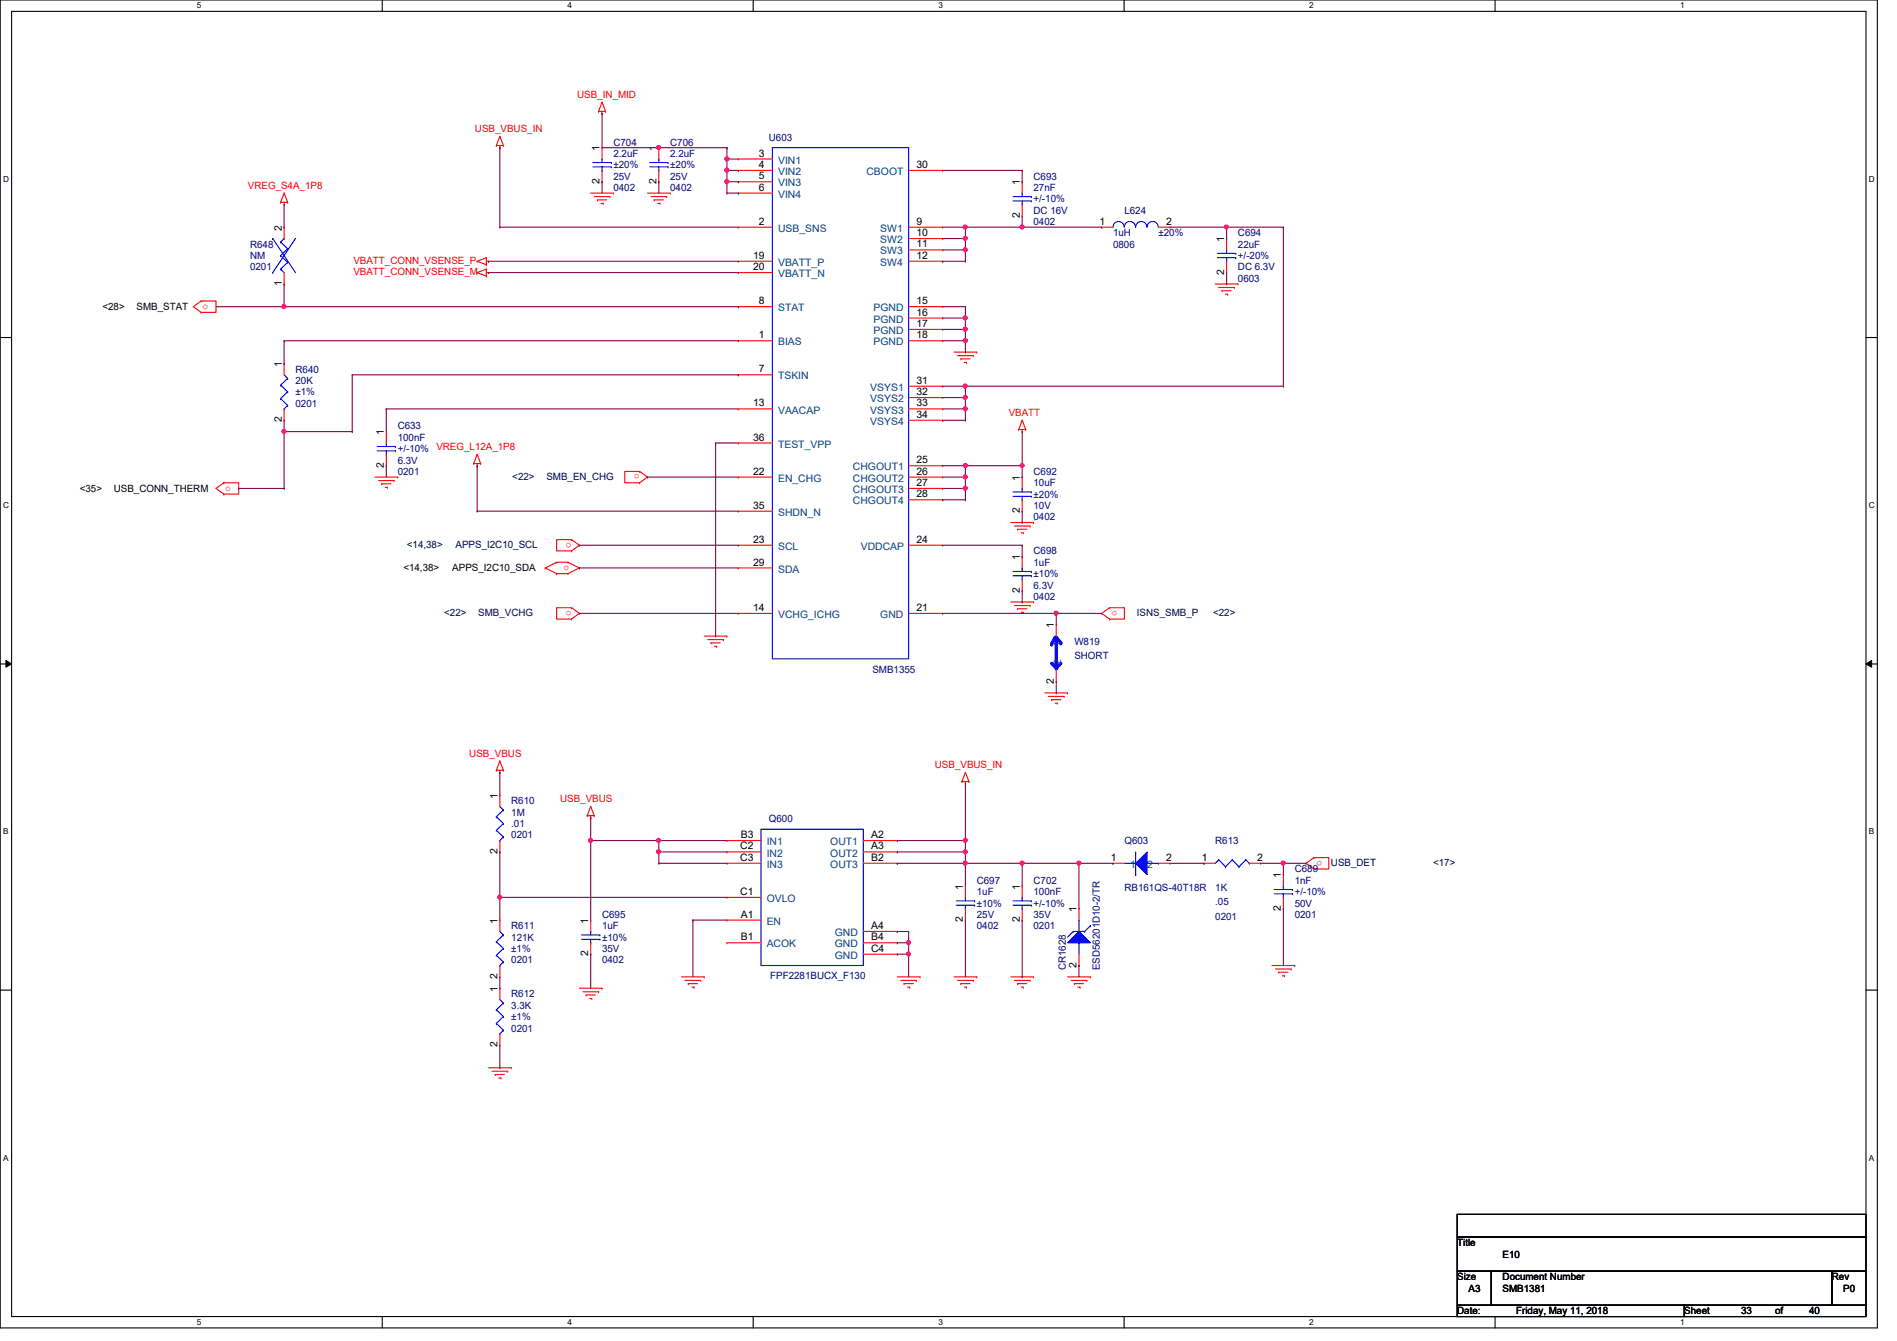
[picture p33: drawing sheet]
<svg xmlns="http://www.w3.org/2000/svg" width="297mm" height="210mm" viewBox="0 0 297 210" stroke-linecap="round" stroke-linejoin="round" font-family="sans-serif">
<defs><g id="words">
<g font-size="1.6" fill="#f00">
<text x="90.4" y="15.3">USB_IN_MID</text>
<text x="74.4" y="20.7">USB_VBUS_IN</text>
<text x="38.8" y="29.5">VREG_S4A_1P8</text>
<text x="55.3" y="41.3">VBATT_CONN_VSENSE_P</text>
<text x="55.3" y="43.1">VBATT_CONN_VSENSE_M</text>
<text x="31.7" y="48.3">o</text>
<text x="157.9" y="65.1">VBATT</text>
<text x="68.3" y="70.4">VREG_L12A_1P8</text>
<text x="35.3" y="76.8">o</text>
<text x="100.2" y="74.3" transform="rotate(180 100.2 74.3)">o</text>
<text x="88.2" y="89.2">o</text>
<text x="89.5" y="84.9" transform="rotate(180 89.5 84.9)">o</text>
<text x="89.5" y="95.6" transform="rotate(180 89.5 95.6)">o</text>
<text x="175" y="95.6" transform="rotate(180 175 95.6)">o</text>
<text x="73.5" y="118.4">USB_VBUS</text>
<text x="87.7" y="125.6">USB_VBUS</text>
<text x="146.4" y="120.2">USB_VBUS_IN</text>
<text x="207" y="134.7" transform="rotate(180 207 134.7)">o</text>
</g>
<g font-size="1.6">
<text x="93.9" y="23.7" transform="rotate(-90 93.9 23.7)">1</text>
<text x="102.8" y="23.7" transform="rotate(-90 102.8 23.7)">1</text>
<text x="93.9" y="28.8" transform="rotate(-90 93.9 28.8)">2</text>
<text x="102.8" y="28.8" transform="rotate(-90 102.8 28.8)">2</text>
<text x="118.8" y="24.5">3</text>
<text x="118.8" y="26.3">4</text>
<text x="118.8" y="28.1">5</text>
<text x="118.8" y="29.8">6</text>
<text x="143.5" y="26.3">30</text>
<text x="159.7" y="29" transform="rotate(-90 159.7 29)">1</text>
<text x="118.8" y="35.2">2</text>
<text x="143.5" y="35.2">9</text>
<text x="159.7" y="34.1" transform="rotate(-90 159.7 34.1)">2</text>
<text x="172.2" y="35.2">1</text>
<text x="182.6" y="35.2">2</text>
<text x="44.1" y="36.1" transform="rotate(-90 44.1 36.1)">2</text>
<text x="117.9" y="40.5">19</text>
<text x="143.5" y="37">10</text>
<text x="143.5" y="38.7">11</text>
<text x="143.5" y="40.5">12</text>
<text x="191.7" y="37.9" transform="rotate(-90 191.7 37.9)">1</text>
<text x="44.1" y="44.8" transform="rotate(-90 44.1 44.8)">1</text>
<text x="117.9" y="42.3">20</text>
<text x="118.8" y="47.6">8</text>
<text x="143.5" y="47.6">15</text>
<text x="191.7" y="43" transform="rotate(-90 191.7 43)">2</text>
<text x="16" y="48.6">&lt;28&gt;</text>
<text x="21.4" y="48.6">SMB_STAT</text>
<text x="118.8" y="53">1</text>
<text x="143.5" y="49.4">16</text>
<text x="143.5" y="51.2">17</text>
<text x="143.5" y="53">18</text>
<text x="44.1" y="57.4" transform="rotate(-90 44.1 57.4)">1</text>
<text x="118.8" y="58.3">7</text>
<text x="117.9" y="63.6">13</text>
<text x="143.5" y="60.1">31</text>
<text x="143.5" y="61.8">32</text>
<text x="143.5" y="63.6">33</text>
<text x="143.5" y="65.4">34</text>
<text x="44.1" y="66.1" transform="rotate(-90 44.1 66.1)">2</text>
<text x="60.1" y="68.1" transform="rotate(-90 60.1 68.1)">1</text>
<text x="117.9" y="69">36</text>
<text x="12.5" y="77">&lt;35&gt;</text>
<text x="17.8" y="77">USB_CONN_THERM</text>
<text x="60.1" y="73.2" transform="rotate(-90 60.1 73.2)">2</text>
<text x="117.9" y="74.3">22</text>
<text x="143.5" y="72.5">25</text>
<text x="143.5" y="74.3">26</text>
<text x="143.5" y="76.1">27</text>
<text x="143.5" y="77.9">28</text>
<text x="159.7" y="75.2" transform="rotate(-90 159.7 75.2)">1</text>
<text x="117.9" y="79.6">35</text>
<text x="159.7" y="80.3" transform="rotate(-90 159.7 80.3)">2</text>
<text x="63.2" y="89.5">&lt;14,38&gt;</text>
<text x="70.8" y="89.5">APPS_I2C10_SDA</text>
<text x="117.9" y="85">23</text>
<text x="117.9" y="88.5">29</text>
<text x="143.5" y="85">24</text>
<text x="159.7" y="87.7" transform="rotate(-90 159.7 87.7)">1</text>
<text x="117.9" y="95.6">14</text>
<text x="143.5" y="95.6">21</text>
<text x="159.7" y="92.8" transform="rotate(-90 159.7 92.8)">2</text>
<text x="165" y="98.3" transform="rotate(-90 165 98.3)">1</text>
<text x="165" y="107" transform="rotate(-90 165 107)">2</text>
<text x="77.9" y="125" transform="rotate(-90 77.9 125)">1</text>
<text x="116" y="131.2">B3</text>
<text x="136.4" y="131.2">A2</text>
<text x="77.9" y="133.7" transform="rotate(-90 77.9 133.7)">2</text>
<text x="115.9" y="133">C2</text>
<text x="115.9" y="134.7">C3</text>
<text x="136.4" y="133">A3</text>
<text x="136.4" y="134.7">B2</text>
<text x="173.9" y="134.7">1</text>
<text x="182.6" y="134.7">2</text>
<text x="188.2" y="134.7">1</text>
<text x="196.8" y="134.7">2</text>
<text x="200.6" y="137.5" transform="rotate(-90 200.6 137.5)">1</text>
<text x="115.9" y="140.1">C1</text>
<text x="116" y="143.6">A1</text>
<text x="150.8" y="139.2" transform="rotate(-90 150.8 139.2)">1</text>
<text x="159.7" y="139.2" transform="rotate(-90 159.7 139.2)">1</text>
<text x="168.6" y="142.8" transform="rotate(-90 168.6 142.8)">1</text>
<text x="200.6" y="142.6" transform="rotate(-90 200.6 142.6)">2</text>
<text x="77.9" y="144.6" transform="rotate(-90 77.9 144.6)">1</text>
<text x="92.1" y="149.7" transform="rotate(-90 92.1 149.7)">2</text>
<text x="92.1" y="144.6" transform="rotate(-90 92.1 144.6)">1</text>
<text x="116" y="147.2">B1</text>
<text x="136.4" y="145.4">A4</text>
<text x="136.4" y="147.2">B4</text>
<text x="136.4" y="149">C4</text>
<text x="150.8" y="144.4" transform="rotate(-90 150.8 144.4)">2</text>
<text x="159.7" y="144.4" transform="rotate(-90 159.7 144.4)">2</text>
<text x="77.9" y="155.2" transform="rotate(-90 77.9 155.2)">1</text>
<text x="77.9" y="153.2" transform="rotate(-90 77.9 153.2)">2</text>
<text x="168.6" y="151.5" transform="rotate(-90 168.6 151.5)">2</text>
<text x="77.9" y="163.9" transform="rotate(-90 77.9 163.9)">2</text>
<text x="228.2" y="195.1">Title</text>
<text x="235.3" y="196.8">E10</text>
<text x="228.2" y="200.4">Size</text>
<text x="230" y="202.2">A3</text>
<text x="235.3" y="200.4">Document Number</text>
<text x="235.3" y="202.2">SMB1381</text>
<text x="286.8" y="200.4">Rev</text>
<text x="288.6" y="202.2">P0</text>
<text x="228.2" y="205.7">Date:</text>
<text x="237.4" y="205.7">Friday, May 11, 2018</text>
<text x="263.7" y="205.7">Sheet</text>
<text x="272.6" y="205.7">33</text>
<text x="278" y="205.7">of</text>
<text x="283.3" y="205.7">40</text>
</g>
<g font-size="1.6" fill="#000080">
<text x="96.1" y="22.8">C704</text>
<text x="104.9" y="22.8">C706</text>
<text x="120.4" y="22.1">U603</text>
<text x="96.1" y="24.6">2.2uF</text>
<text x="96.1" y="29.9">0402</text>
<text x="96.1" y="28.1">25V</text>
<text x="96.1" y="26.3">±20%</text>
<text x="104.9" y="24.6">2.2uF</text>
<text x="104.9" y="29.9">0402</text>
<text x="104.9" y="28.1">25V</text>
<text x="104.9" y="26.3">±20%</text>
<text x="161.8" y="28.1">C693</text>
<text x="161.8" y="29.9">27nF</text>
<text x="161.8" y="35.2">0402</text>
<text x="161.8" y="33.4">DC 16V</text>
<text x="161.8" y="31.7">+/-10%</text>
<text x="176.1" y="33.4">L624</text>
<text x="39.2" y="38.8">R648</text>
<text x="39.2" y="40.6">NM</text>
<text x="174.3" y="37">1uH</text>
<text x="174.3" y="38.8">0806</text>
<text x="181.4" y="37">±20%</text>
<text x="193.8" y="37">C694</text>
<text x="193.8" y="38.8">22uF</text>
<text x="193.8" y="40.6">+/-20%</text>
<text x="39.2" y="42.3">0201</text>
<text x="193.8" y="44.1">0603</text>
<text x="193.8" y="42.3">DC 6.3V</text>
<text x="46.3" y="58.3">R640</text>
<text x="46.3" y="60.1">20K</text>
<text x="46.3" y="61.9">±1%</text>
<text x="46.3" y="63.7">0201</text>
<text x="62.3" y="67.2">C633</text>
<text x="62.3" y="69">100nF</text>
<text x="62.3" y="70.8">+/-10%</text>
<text x="62.3" y="74.3">0201</text>
<text x="62.3" y="72.6">6.3V</text>
<text x="161.8" y="74.3">C692</text>
<text x="161.8" y="76.1">10uF</text>
<text x="161.8" y="77.9">±20%</text>
<text x="161.8" y="81.4">0402</text>
<text x="161.8" y="79.7">10V</text>
<text x="161.8" y="86.8">C698</text>
<text x="161.8" y="88.6">1uF</text>
<text x="161.8" y="93.9">0402</text>
<text x="161.8" y="92.1">6.3V</text>
<text x="161.8" y="90.3">±10%</text>
<text x="168.2" y="101">W819</text>
<text x="136.6" y="105.3">SMB1355</text>
<text x="168.2" y="103.1">SHORT</text>
<text x="80" y="125.9">R610</text>
<text x="80" y="127.7">1M</text>
<text x="80" y="129.5">.01</text>
<text x="80" y="131.2">0201</text>
<text x="120.4" y="128.7">Q600</text>
<text x="176.1" y="132.1">Q603</text>
<text x="190.3" y="132.1">R613</text>
<text x="202.7" y="136.6">C689</text>
<text x="94.3" y="143.7">C695</text>
<text x="152.9" y="138.3">C697</text>
<text x="152.9" y="140.1">1uF</text>
<text x="152.9" y="143.7">25V</text>
<text x="152.9" y="141.9">±10%</text>
<text x="161.8" y="138.3">C702</text>
<text x="161.8" y="140.1">100nF</text>
<text x="161.8" y="143.7">35V</text>
<text x="161.8" y="141.9">+/-10%</text>
<text x="176.1" y="139.4">RB161QS-40T18R</text>
<text x="190.3" y="139.4">1K</text>
<text x="190.3" y="141.7">.05</text>
<text x="202.7" y="138.3">1nF</text>
<text x="202.7" y="143.7">0201</text>
<text x="202.7" y="141.9">50V</text>
<text x="202.7" y="140.1">+/-10%</text>
<text x="80" y="145.5">R611</text>
<text x="80" y="147.2">121K</text>
<text x="80" y="149">±1%</text>
<text x="94.3" y="145.5">1uF</text>
<text x="94.3" y="149">35V</text>
<text x="94.3" y="147.2">±10%</text>
<text x="152.9" y="145.5">0402</text>
<text x="161.8" y="145.5">0201</text>
<text x="190.3" y="144">0201</text>
<text x="80" y="150.8">0201</text>
<text x="94.3" y="150.8">0402</text>
<text x="120.6" y="153.3">FPF2281BUCX_F130</text>
<text x="166.9" y="151.8" transform="rotate(-90 166.9 151.8)">CR1628</text>
<text x="172.2" y="151.8" transform="rotate(-90 172.2 151.8)">ESD56201D10-2/TR</text>
<text x="80" y="156.1">R612</text>
<text x="80" y="157.9">3.3K</text>
<text x="80" y="159.7">±1%</text>
<text x="80" y="161.5">0201</text>
</g>
<g font-size="1.6" fill="#004080">
<text x="121.8" y="25.6">VIN1</text>
<text x="121.8" y="27.4">VIN2</text>
<text x="121.8" y="29.2">VIN3</text>
<text x="135.7" y="27.4">CBOOT</text>
<text x="121.8" y="30.9">VIN4</text>
<text x="121.8" y="36.3">USB_SNS</text>
<text x="121.8" y="41.6">VBATT_P</text>
<text x="137.8" y="36.3">SW1</text>
<text x="137.8" y="38.1">SW2</text>
<text x="137.8" y="39.8">SW3</text>
<text x="137.8" y="41.6">SW4</text>
<text x="121.8" y="43.4">VBATT_N</text>
<text x="121.8" y="48.7">STAT</text>
<text x="136.8" y="48.7">PGND</text>
<text x="136.8" y="50.5">PGND</text>
<text x="136.8" y="52.3">PGND</text>
<text x="121.8" y="54.1">BIAS</text>
<text x="121.8" y="59.4">TSKIN</text>
<text x="136.8" y="54.1">PGND</text>
<text x="121.8" y="64.7">VAACAP</text>
<text x="136.3" y="61.2">VSYS1</text>
<text x="136.3" y="62.9">VSYS2</text>
<text x="136.3" y="64.7">VSYS3</text>
<text x="121.8" y="70.1">TEST_VPP</text>
<text x="136.3" y="66.5">VSYS4</text>
<text x="121.8" y="75.4">EN_CHG</text>
<text x="133.6" y="73.6">CHGOUT1</text>
<text x="133.6" y="75.4">CHGOUT2</text>
<text x="133.6" y="77.2">CHGOUT3</text>
<text x="121.8" y="80.7">SHDN_N</text>
<text x="133.6" y="79">CHGOUT4</text>
<text x="121.8" y="86.1">SCL</text>
<text x="121.8" y="89.6">SDA</text>
<text x="134.8" y="86.1">VDDCAP</text>
<text x="121.8" y="96.7">VCHG_ICHG</text>
<text x="137.8" y="96.7">GND</text>
<text x="166.2" y="101.3" transform="rotate(-90 166.2 101.3)">1</text>
<text x="166.2" y="104" transform="rotate(-90 166.2 104)">2</text>
<text x="120.1" y="132.3">IN1</text>
<text x="120.1" y="134.1">IN2</text>
<text x="120.1" y="135.8">IN3</text>
<text x="130" y="132.3">OUT1</text>
<text x="130" y="134.1">OUT2</text>
<text x="130" y="135.8">OUT3</text>
<text x="177" y="135.8">1</text>
<text x="179.6" y="135.8">2</text>
<text x="120.1" y="141.2">OVLO</text>
<text x="120.1" y="144.7">EN</text>
<text x="120.1" y="148.3">ACOK</text>
<text x="130.7" y="146.5">GND</text>
<text x="130.7" y="148.3">GND</text>
<text x="130.7" y="150.1">GND</text>
</g>
<g font-size="1.6" fill="#000040">
<text x="80.2" y="75.1">&lt;22&gt;</text>
<text x="85.6" y="75.1">SMB_EN_CHG</text>
<text x="63.7" y="85.7">&lt;14,38&gt;</text>
<text x="71.3" y="85.7">APPS_I2C10_SCL</text>
<text x="69.6" y="96.4">&lt;22&gt;</text>
<text x="74.9" y="96.4">SMB_VCHG</text>
<text x="178" y="96.4">ISNS_SMB_P</text>
<text x="189.9" y="96.4">&lt;22&gt;</text>
<text x="208.4" y="135.5">USB_DET</text>
<text x="224.4" y="135.5">&lt;17&gt;</text>
</g>
<g font-size="1.3">
<text x="30.8" y="1.3">5</text>
<text x="88.9" y="1.3">4</text>
<text x="146.9" y="1.3">3</text>
<text x="205" y="1.3">2</text>
<text x="263.1" y="1.3">1</text>
<text x=".5" y="28.4">D</text>
<text x="292.6" y="28.4">D</text>
<text x=".5" y="79.5">C</text>
<text x="292.6" y="79.5">C</text>
<text x=".5" y="130.6">B</text>
<text x="292.6" y="130.6">B</text>
<text x=".5" y="181.7">A</text>
<text x="292.6" y="181.7">A</text>
<text x="30.8" y="207.4">5</text>
<text x="88.9" y="207.4">4</text>
<text x="146.9" y="207.4">3</text>
<text x="205" y="207.4">2</text>
<text x="263.1" y="207.4">1</text>
</g>
</g></defs>
<path d="M0 0h294v207.9h-294zM1.8 1.8h290.4v204.3h-290.4z" fill="none" stroke="#000" stroke-width=".17"/>
<g fill="#fff">
<path d="M30.8 .2h.7v1.4h-.7z"/>
<path d="M30.8 206.2h.7v1.4h-.7z"/>
</g>
<path d="M59.9 0v1.8M59.9 206.1v1.8" fill="none" stroke="#000" stroke-width=".17"/>
<g fill="#fff">
<path d="M88.9 .2h.6v1.4h-.6z"/>
<path d="M88.9 206.2h.6v1.4h-.6z"/>
</g>
<path d="M117.9 0v1.8M117.9 206.1v1.8" fill="none" stroke="#000" stroke-width=".17"/>
<g fill="#fff">
<path d="M146.9 .2h.7v1.4h-.7z"/>
<path d="M146.9 206.2h.7v1.4h-.7z"/>
</g>
<path d="M176 0v1.8M176 206.1v1.8" fill="none" stroke="#000" stroke-width=".17"/>
<g fill="#fff">
<path d="M205 .2h.7v1.4h-.7z"/>
<path d="M205 206.2h.7v1.4h-.7z"/>
</g>
<path d="M234.1 0v1.8M234.1 206.1v1.8" fill="none" stroke="#000" stroke-width=".17"/>
<g fill="#fff">
<path d="M263.1 .2h.7v1.4h-.7z"/>
<path d="M263.1 206.2h.7v1.4h-.7z"/>
<path d="M.5 27.3h.9v1.4h-.9z"/>
<path d="M292.6 27.3h.9v1.4h-.9z"/>
<path d="M.5 78.4h.9v1.4h-.9z"/>
<path d="M292.6 78.4h.9v1.4h-.9z"/>
</g>
<path d="M0 52.8h1.8M292.2 52.8h1.8" fill="none" stroke="#000" stroke-width=".17"/>
<g fill="#fff">
<path d="M.5 129.5h.8v1.4h-.8z"/>
<path d="M292.6 129.5h.9v1.4h-.9z"/>
</g>
<path d="M0 103.9h1.8M292.2 103.9h1.8" fill="none" stroke="#000" stroke-width=".17"/>
<path d="M.9 103.4l.9 .5-.9 .5zM292.2 103.9l.9-.5v1z" fill="#000"/>
<path d="M.9 103.4l.9 .5-.9 .5zM292.2 103.9l.9-.5v1z" fill="none" stroke="#000" stroke-width=".16"/>
<g fill="#fff">
<path d="M.5 180.5h.8v1.4h-.8z"/>
<path d="M292.6 180.5h.9v1.4h-.9z"/>
</g>
<path d="M0 155h1.8M292.2 155h1.8M228.2 190.1h64v3.5h-64zM228.2 193.6h64v5.4h-64zM228.2 199h5.3v5.3h-5.3zM233.5 199h53.3v5.3h-53.3zM286.8 199h5.4v5.3h-5.4zM228.2 204.3h35.5v1.8h-35.5zM263.7 204.3h28.5v1.8h-28.5z" fill="none" stroke="#000" stroke-width=".17"/>
<g fill="none" stroke="#f00" stroke-width=".17">
<path d="M93.7 17.4h.1M93.7 17.4h1.1M94.3 17.8h.1M94.3 16h.1M94.3 17.4v.4M94.3 16l.5 1.4M94.3 16l-.6 1.4M94.8 17.4h.1M43.9 31.7h.1M43.9 31.7h1.1M44.5 32h.1M44.5 30.2h.1"/>
<path d="M44.5 31.7v.3M44.5 30.2l.5 1.5M44.5 30.2l-.6 1.5M45 31.7h.1M77.7 22.8h.1M77.7 22.8h1.1M78.3 23.1h.1M78.3 21.3h.1M78.3 22.8v.3M78.3 21.3l.5 1.5M78.3 21.3l-.6 1.5M78.8 22.8h.1"/>
<path d="M92.5 30.2h3.6M93 30.8h2.5M93.6 31.3h.1M93.6 31.3h1.4M94.1 31.8h.3M94.3 23.1h.1M94.3 28.4h.1M94.3 23.1v1.8M94.3 26.7v1.7M94.4 31.8h.1M95.5 30.8h.1M96.1 30.2h.1"/>
<path d="M101.4 30.2h3.5M101.9 30.8h2.5M102.4 31.3h.1M102.4 31.3h1.5M103 31.8h.3M103.2 23.1h.1M103.2 28.4h.1M103.2 23.1v1.8M103.2 26.7v1.7M103.3 31.8h.1M104.4 30.8h.1M104.9 30.2h.1"/>
<path d="M115.6 24.9h.1M115.6 26.7h.1M115.6 28.4h.1M115.6 30.2h.1M115.6 35.6h.1M115.6 30.2h5.3M115.6 24.9h5.3M115.6 26.7h5.3M115.6 28.4h5.3M115.6 35.6h5.3M142.3 26.7h5.3M142.3 35.6h5.3"/>
<path d="M142.3 37.3h5.3M142.3 39.1h5.3M147.6 35.6h.1M147.6 37.3h.1M147.6 39.1h.1M147.6 26.7h.1M192.1 37.3h.1M192.1 37.3v1.8M31.5 47.1h.1M31.5 48.9h.1M31.5 47.1h2.3v1.8h-2.3M31.5 47.1l-1.2 .9 1.2 .9"/>
<path d="M74.7 40.9h.1M74.7 42.7h.1M74.7 40.9l1.5 .5M74.7 42.7l1.5 .5M76.2 40.3h.1M76.2 41.4h.1M76.2 42.1h.1M76.2 43.2h.1M76.2 40.3v1.1M76.2 42.1v1.1M76.2 40.9h.3M76.2 40.3l-1.5 .6"/>
<path d="M76.2 42.7h.3M76.2 42.1l-1.5 .6M76.5 40.9h.1M76.5 42.7h.1M115.6 40.9h.1M115.6 42.7h.1M115.6 48h.1M115.6 53.3h.1M115.6 58.7h.1M115.6 40.9h5.3M115.6 42.7h5.3M115.6 48h5.3"/>
<path d="M115.6 53.3h5.3M115.6 58.7h5.3M142.3 40.9h5.3M142.3 48h5.3M142.3 53.3h5.3M142.3 49.8h5.3M142.3 51.6h5.3M147.6 48h.1M147.6 49.8h.1M147.6 51.6h.1M147.6 53.3h.1M147.6 40.9h.1"/>
<path d="M149.4 55.1h3.5M149.9 55.7h2.5M150.4 56.2h.1M150.4 56.2h1.5M151 56.7h.3M151.3 56.7h.1M152.4 55.7h.1M152.9 55.1h.1M190.3 44.4h3.5M190.8 45h2.5M191.3 45.5h.1M191.3 45.5h1.5"/>
<path d="M191.9 46.1h.3M192.1 42.7h.1M192.1 40.9v1.8M192.2 46.1h.1M193.3 45h.1M193.8 44.4h.1M35 75.6h.1M35 77.3h.1M35 75.6h2.4v1.7h-2.4M35 75.6l-1.2 .9 1.2 .8M58.7 74.7h3.6M59.3 75.2h2.4"/>
<path d="M59.8 75.7h.1M59.8 75.7h1.4M60.3 76.3h.4M60.5 67.6h.1M60.5 72.9h.1M60.5 67.6v1.7M60.5 71.1v1.8M60.7 76.3h.1M61.7 75.2h.1M62.3 74.7h.1M74.2 72.6h.1M74.2 72.6h1.1"/>
<path d="M74.7 72.9h.1M74.7 71.1h.1M74.7 72.6v.3M74.7 71.1l.6 1.5M74.7 71.1l-.5 1.5M75.3 72.6h.1M100.2 75.6h.1M100.2 73.8h.1M100.2 73.8h-2.4v1.8h2.4M100.2 73.8l1.2 .9-1.2 .9M115.6 64h.1M115.6 69.3h.1"/>
<path d="M115.6 74.7h.1M115.6 74.7h5.3M115.6 64h5.3M115.6 69.3h5.3M142.3 74.7h5.3M142.3 64h5.3M142.3 72.9h5.3M142.3 76.5h5.3M142.3 78.2h5.3M142.3 60.5h5.3M142.3 62.2h5.3M142.3 65.8h5.3"/>
<path d="M147.6 72.9h.1M147.6 74.7h.1M147.6 76.5h.1M147.6 78.2h.1M147.6 60.5h.1M147.6 62.2h.1M147.6 64h.1M147.6 65.8h.1M159.5 67.2h.1M159.5 67.2h1.1M160.1 67.6h.1M160.1 65.8h.1"/>
<path d="M160.1 74.7h.1M160.1 67.2v.4M160.1 74.7v1.8M160.1 78.2v1.8M160.1 65.8l.5 1.4M160.1 65.8l-.6 1.4M160.6 67.2h.1M85.4 88.9h.1M85.4 88.9l1.8 .9M87.2 88h.1M87.2 89.8h.1M87.2 88h1.7"/>
<path d="M87.2 88l-1.8 .9M87.2 89.8h1.7M88.9 88h.1M88.9 89.8h.1M88.9 88l1.8 .9M89.5 86.2h.1M89.5 84.5h.1M89.5 84.5h-2.3v1.7h2.3M89.5 96.9h.1M89.5 95.1h.1M89.5 95.1h-2.3v1.8h2.3M89.5 84.5l1.2 .8-1.2 .9"/>
<path d="M89.5 95.1l1.2 .9-1.2 .9M90.7 88.9h.1M90.7 88.9l-1.8 .9M110.3 99.6h3.5M113.8 99.6h.1M115.6 80h.1M115.6 85.3h.1M115.6 88.9h.1M115.6 96h.1M115.6 80h5.3M115.6 85.3h5.3M115.6 88.9h5.3"/>
<path d="M115.6 96h5.3M142.3 85.3h5.3M142.3 96h5.3M147.6 85.3h.1M147.6 96h.1M158.3 81.8h3.5M158.3 94.2h3.5M158.8 82.3h2.5M158.8 94.8h2.5M159.3 82.8h.1M159.3 95.3h.1M159.3 82.8h1.5"/>
<path d="M159.3 95.3h1.5M159.9 83.4h.3M159.9 95.8h.3M160.1 80h.1M160.1 87.1h.1M160.1 92.5h.1M160.1 87.1v1.8M160.1 90.7v1.8M160.2 83.4h.1M160.2 95.8h.1M161.3 82.3h.1M161.3 94.8h.1"/>
<path d="M161.8 81.8h.1M161.8 94.2h.1M173.7 96.9h.1M173.7 95.1h.1M173.7 95.1h2.4v1.8h-2.4M173.7 95.1l-1.2 .9 1.2 .9M78.3 119.1h.1M78.3 119.1l.5 1.5M78.3 119.1l-.6 1.5M110.8 100.1h2.5M111.3 100.6h.1M111.3 100.6h1.5"/>
<path d="M111.9 101.2h.3M112.2 101.2h.1M113.3 100.1h.1M163.6 108.5h3.6M164.2 109h2.4M164.7 109.5h.1M164.7 109.5h1.4M165.2 110.1h.4M165.6 110.1h.1M166.6 109h.1M167.2 108.5h.1M77.7 120.6h.1"/>
<path d="M77.7 120.6h1.1M78.3 120.9h.1M78.3 124.5h.1M78.3 133.3h.1M78.3 120.6v.3M78.3 124.5v1.7M78.3 131.6v1.7M78.8 120.6h.1M91.9 127.7h.1M91.9 127.7h1.1M92.5 128h.1M92.5 126.2h.1"/>
<path d="M92.5 127.7v.3M92.5 126.2l.5 1.5M92.5 126.2l-.6 1.5M93 127.7h.1M113.8 131.6h.1M113.8 133.3h.1M113.8 135.1h.1M113.8 131.6h5.4M113.8 133.3h5.4M113.8 135.1h5.4M135.2 131.6h5.3M135.2 133.3h5.3"/>
<path d="M135.2 135.1h5.3M140.5 131.6h.1M140.5 133.3h.1M140.5 135.1h.1M150.6 122.3h.1M150.6 122.3h1.1M151.2 122.7h.1M151.2 120.9h.1M151.2 122.3v.4M151.2 120.9l.5 1.4M151.2 120.9l-.6 1.4M151.7 122.3h.1"/>
<path d="M188.5 135.1h.1M188.5 135.1h1.8M195.6 135.1h1.8M197.4 135.1h.1M201 136.9h.1M201 136.9v1.8M205.7 136h.1M205.7 134.2h.1M205.7 134.2h2.4v1.8h-2.4M205.7 134.2l-1.2 .9 1.2 .9M78.3 154.7h.1M78.3 144h.1"/>
<path d="M78.3 152.9h.1M78.3 144v1.8M78.3 151.1v1.8M78.3 154.7v1.8M90.7 154.7h3.6M91.3 155.2h2.4M91.8 155.7h.1M91.8 155.7h1.4M92.3 156.3h.4M92.7 156.3h.1M93.7 155.2h.1M94.3 154.7h.1"/>
<path d="M106.7 152.9h3.6M107.3 153.5h2.4M107.8 154h.1M107.8 154h1.4M108.3 154.5h.4M108.7 154.5h.1M109.7 153.5h.1M110.3 152.9h.1M113.8 144h.1M113.8 147.6h.1M113.8 140.5h.1M113.8 144h5.4"/>
<path d="M113.8 147.6h5.4M113.8 140.5h5.4M135.2 145.8h5.3M135.2 147.6h5.3M135.2 149.4h5.3M140.5 145.8h.1M140.5 147.6h.1M140.5 149.4h.1M140.5 152.9h3.6M141.1 153.5h2.4M141.6 154h.1M141.6 154h1.4"/>
<path d="M142.1 154.5h.3M142.4 154.5h.1M143.5 153.5h.1M144.1 152.9h.1M149.4 152.9h3.5M149.9 153.5h2.5M150.4 154h.1M150.4 154h1.5M151 154.5h.3M151.3 154.5h.1M152.4 153.5h.1M152.9 152.9h.1"/>
<path d="M158.3 152.9h3.5M158.8 153.5h2.5M159.3 154h.1M159.3 154h1.5M159.9 154.5h.3M160.2 154.5h.1M161.3 153.5h.1M161.8 152.9h.1M167.2 152.9h3.5M167.7 153.5h2.5M168.2 154h.1M168.2 154h1.5"/>
<path d="M168.8 154.5h.3M169.1 154.5h.1M170.2 153.5h.1M170.7 152.9h.1M199.2 151.1h3.5M199.7 151.7h2.5M200.2 152.2h.1M200.2 152.2h1.5M200.8 152.7h.3M201 142.2h.1M201 140.5v1.7M201.1 152.7h.1"/>
<path d="M202.2 151.7h.1M202.7 151.1h.1M76.5 167.1h3.5M77 167.7h2.5M77.6 168.2h.1M77.6 168.2h1.4M78.1 168.7h.3M78.3 163.6h.1M78.3 161.8v1.8M78.4 168.7h.1M79.5 167.7h.1M80 167.1h.1"/>
</g>
<g fill="none" stroke="#00f" stroke-width=".17">
<path d="M92.8 25.4h2.9M92.8 26.1h2.9M94.3 24.9h.1M94.3 26.7h.1M94.3 24.9v.5M94.3 26.1v.6M95.7 25.4h.1M95.7 26.1h.1M101.7 25.4h2.9M101.7 26.1h2.9M103.2 24.9h.1M103.2 26.7h.1"/>
<path d="M103.2 24.9v.5M103.2 26.1v.6M104.6 25.4h.1M104.6 26.1h.1M120.9 23.1h21.4v80h-21.4zM190.6 39.7h2.9M192.1 39.1h.1M192.1 39.1v.6M193.5 39.7h.1M190.6 40.3h2.9M192.1 40.9h.1M192.1 40.3v.6"/>
<path d="M193.5 40.3h.1M59.1 69.9h2.8M59.1 70.6h2.8M60.5 69.3h.1M60.5 71.1h.1M60.5 69.3v.6M60.5 70.6v.5M61.9 69.9h.1M61.9 70.6h.1M158.6 77h2.9M158.6 77.7h2.9M160.1 76.5h.1"/>
<path d="M160.1 78.2h.1M160.1 76.5v.5M160.1 77.7v.5M161.5 77h.1M161.5 77.7h.1M158.6 89.5h2.9M158.6 90.1h2.9M160.1 88.9h.1M160.1 90.7h.1M160.1 88.9v.6M160.1 90.1v.6M161.5 89.5h.1"/>
<path d="M161.5 90.1h.1M77.7 127.8h.1M77.7 130h.1M77.7 127.8l1.1 1.1M77.7 130l1.1 1M78.3 131.6h.1M78.3 126.2l.5 .6M78.8 126.8h.1M78.8 128.9h.1M78.8 131h.1M78.8 126.8l-1.1 1M78.8 128.9l-1.1 1.1"/>
<path d="M78.8 131l-.5 .6M119.2 129.8h16v21.3h-16zM190.8 134.6h.1M190.8 134.6l-.5 .5M190.8 134.6l1.1 1.1M191.9 135.7h.1M193 134.6h.1M193 134.6l-1.1 1.1M193 134.6l1 1.1M194 135.7h.1M195.1 134.6h.1M195.1 134.6l-1.1 1.1"/>
<path d="M195.1 134.6l.5 .5M195.6 135.1h.1M199.5 139.2h2.9M199.5 139.9h2.9M201 138.7h.1M201 138.7v.5M201 139.9v.6M202.4 139.2h.1M202.4 139.9h.1M77.7 158.1h.1M77.7 147.4h.1M77.7 149.5h.1"/>
<path d="M77.7 158.1l1.1 1M77.7 147.4l1.1 1.1M77.7 149.5l1.1 1.1M78.3 151.1h.1M78.3 156.5l.5 .5M78.3 145.8l.5 .5M78.8 157h.1M78.8 159.1h.1M78.8 146.3h.1M78.8 148.5h.1M78.8 150.6h.1M78.8 157l-1.1 1.1"/>
<path d="M78.8 159.1l-1.1 1.1M78.8 146.3l-1.1 1.1M78.8 148.5l-1.1 1M78.8 150.6l-.5 .5M201 140.5h.1M77.7 160.2h.1M77.7 160.2l1.1 1M78.3 161.8h.1M78.8 161.2h.1M78.8 161.2l-.5 .6"/>
</g>
<path d="M167.2 147.6l1.7-1.8 1.8 1.8z" fill="#00f"/>
<path d="M167.2 147.6l1.7-1.8 1.8 1.8zM168.1 145.8h.1M168.1 145.8l-.9 .9M168.1 145.8h1.7M168.9 147.6h.1M168.9 144h.1M168.9 144v1.8M168.9 147.6v1.8M169.8 145.8h.1M170.7 144.9h.1M170.7 144.9l-.9 .9" fill="none" stroke="#00f" stroke-width=".17"/>
<path d="M168.9 151.1h.1M168.9 142.2h.1M168.9 142.2v1.8M168.9 149.4v1.7" fill="none" stroke="#f00" stroke-width=".17"/>
<path d="M166.1 103.8l-.5 .6" fill="none" stroke="#00f" stroke-width=".51"/>
<circle cx="165.6" cy="104.4" r=".25" fill="#00f"/>
<path d="M164.7 103.8l.7 .8" fill="none" stroke="#00f" stroke-width=".51"/>
<circle cx="165.4" cy="104.6" r=".25" fill="#00f"/>
<path d="M165.4 100.1v3.9" fill="none" stroke="#00f" stroke-width=".51"/>
<circle cx="165.4" cy="104" r=".25" fill="#00f"/>
<path d="M165.4 99.7l.7 .9" fill="none" stroke="#00f" stroke-width=".51"/>
<circle cx="166.1" cy="100.6" r=".25" fill="#00f"/>
<path d="M165.2 99.7l-.5 1.1" fill="none" stroke="#00f" stroke-width=".51"/>
<circle cx="164.7" cy="100.8" r=".25" fill="#00f"/>
<g fill="none" stroke="#f00" stroke-width=".17">
<path d="M160.1 28.4h.1M160.1 33.8h.1M160.1 28.4v1.8M160.1 32v1.8M172.5 35.6h.1M172.5 35.6h1.8M181.4 35.6h1.8M183.2 35.6h.1M165.4 97.8h.1M165.4 97.8v1.8M165.4 106.7h.1M165.4 104.9v1.8"/>
<path d="M151.2 138.7h.1M151.2 138.7v1.8M92.5 144h.1M92.5 149.4h.1M92.5 144v1.8M92.5 147.6v1.8M151.2 144h.1M151.2 142.2v1.8"/>
</g>
<g fill="none" stroke="#00f" stroke-width=".17">
<path d="M158.6 30.8h2.9M158.6 31.5h2.9M160.1 30.2h.1M160.1 32h.1M160.1 30.2v.6M160.1 31.5v.5M161.5 30.8h.1M161.5 31.5h.1M174.3 35.6a.87 .87 0 0 1 .9-.9 .87 .87 0 0 1 .8 .9M176.1 35.6a.87 .87 0 0 1 .8-.9 .87 .87 0 0 1 .9 .9M177.8 35.6a.87 .87 0 0 1 .9-.9 .87 .87 0 0 1 .9 .9M179.6 35.6a.87 .87 0 0 1 .9-.9 .87 .87 0 0 1 .9 .9"/>
<path d="M91.1 146.3h2.8M91.1 147h2.8M92.5 145.8h.1M92.5 147.6h.1M92.5 145.8v.5M92.5 147v.6M93.9 146.3h.1M93.9 147h.1M149.7 141h2.9M149.7 141.7h2.9M151.2 140.5h.1M151.2 142.2h.1"/>
<path d="M151.2 140.5v.5M151.2 141.7v.5M152.6 141h.1M152.6 141.7h.1"/>
</g>
<path d="M177.8 135.1l1.8-1.8v3.6z" fill="#00f"/>
<g fill="none" stroke="#00f" stroke-width=".17">
<path d="M42.7 37.3h.1M42.7 37.3l3.6 5.4M43.9 37.9h.1M43.9 37.9l1.1 1M44.5 37.3h.1M44.5 37.3l-.6 .6M45 38.9h.1M45 38.9l-1.1 1.1M46.3 37.3l-3.6 5.4M42.7 42.7h.1M43.9 42.1h.1M43.9 40h.1"/>
<path d="M43.9 42.1l.6 .6M43.9 40l1.1 1.1M44.5 58.7l.5 .5M45 59.2h.1M45 41.1h.1M45 59.2l-1.1 1.1M45 41.1l-1.1 1M43.9 60.3h.1M43.9 62.4h.1M43.9 60.3l1.1 1M43.9 62.4l1.1 1.1M44.5 64h.1"/>
<path d="M45 61.3h.1M45 63.5h.1M45 61.3l-1.1 1.1M45 63.5l-.5 .5M176.1 135.1h1.7M177.8 135.1l1.8-1.8v3.6zM177.8 135.1h.1M177.8 136.9h.1M177.8 133.3v3.6M179.6 135.1h1.8M181.4 135.1h.1M158.6 141h2.9"/>
<path d="M158.6 141.7h2.9M160.1 140.5h.1M160.1 142.2h.1M160.1 140.5v.5M160.1 141.7v.5M161.5 141h.1M161.5 141.7h.1"/>
</g>
<g fill="none" stroke="#f00" stroke-width=".17">
<path d="M44.5 35.6h.1M44.5 35.6v1.7M44.5 56.9h.1M44.5 44.4h.1M44.5 42.7v1.7M44.5 56.9v1.8M44.5 65.8h.1M44.5 64v1.8M160.1 138.7h.1M160.1 138.7v1.8M174.3 135.1h.1M174.3 135.1h1.8"/>
<path d="M181.4 135.1h1.8M183.2 135.1h.1M160.1 144h.1M160.1 142.2v1.8"/>
</g>
<path d="M94.3 17.8h.1M94.3 17.8v5.3M113.8 23.1h.1M113.8 28.4h.1M113.8 23.1v1.8M115.6 26.7h.1M115.6 26.7h-1.8v1.7" fill="none" stroke="#800040" stroke-width=".17"/>
<circle cx="113.8" cy="26.6" r=".32" fill="#f0f"/>
<circle cx="113.8" cy="26.6" r=".32" fill="none" stroke="#f0f" stroke-width=".17"/>
<circle cx="113.8" cy="28.4" r=".32" fill="#f0f"/>
<circle cx="113.8" cy="28.4" r=".32" fill="none" stroke="#f0f" stroke-width=".17"/>
<g fill="none" stroke="#800040" stroke-width=".17">
<path d="M78.3 35.6h.1M78.3 23.1h.1M78.3 35.6h37.3M78.3 23.1v12.5M113.8 30.2h.1M113.8 30.2h1.8M115.6 28.4h.1M115.6 30.2h.1M115.6 28.4h-1.8v1.8M33.8 48h10.7M44.5 48h.1M44.5 53.3h.1"/>
<path d="M44.5 56.9h.1M44.5 53.3h71.1M44.5 53.3v3.6M76.5 40.9h.1M76.5 42.7h.1M76.5 40.9h39.1M76.5 42.7h39.1M44.5 67.6h.1M44.5 65.8v1.8"/>
</g>
<circle cx="44.5" cy="67.5" r=".32" fill="#f0f"/>
<circle cx="44.5" cy="67.5" r=".32" fill="none" stroke="#f0f" stroke-width=".17"/>
<g fill="none" stroke="#800040" stroke-width=".17">
<path d="M147.6 35.6h3.6M151.2 35.6h.1M55.2 58.7h.1M55.2 58.7v8.9M55.2 58.7h60.4M115.6 58.7h.1M44.5 76.5h.1M55.2 67.6h.1M55.2 67.6h-10.7v8.9M60.5 64h.1M60.5 72.9h.1M60.5 64h55.1"/>
<path d="M60.5 64v3.6M60.5 72.9v1.8M74.7 72.9h.1M74.7 72.9v7.1M101.4 74.7h.1M101.4 74.7h14.2M112.1 69.3h.1M112.1 69.3h3.5M112.1 69.3v30.3M74.7 80h.1M74.7 80h40.9M90.7 85.3h.1"/>
<path d="M90.7 88.9h.1M90.7 96h.1M90.7 85.3h24.9M90.7 88.9h24.9M90.7 96h24.9M112.1 99.6h.1"/>
</g>
<circle cx="151.1" cy="35.5" r=".32" fill="#f0f"/>
<circle cx="151.1" cy="35.5" r=".32" fill="none" stroke="#f0f" stroke-width=".17"/>
<path d="M147.6 37.3h3.6M151.2 37.3h.1M151.2 35.6v1.7M147.6 40.9h.1M147.6 40.9h3.6" fill="none" stroke="#800040" stroke-width=".17"/>
<circle cx="151.1" cy="37.3" r=".32" fill="#f0f"/>
<circle cx="151.1" cy="37.3" r=".32" fill="none" stroke="#f0f" stroke-width=".17"/>
<path d="M147.6 39.1h3.6M151.2 39.1h.1M151.2 37.3v1.8" fill="none" stroke="#800040" stroke-width=".17"/>
<circle cx="151.1" cy="39.1" r=".32" fill="#f0f"/>
<circle cx="151.1" cy="39.1" r=".32" fill="none" stroke="#f0f" stroke-width=".17"/>
<path d="M147.6 26.7h12.5M151.2 39.1v1.8M151.2 35.6h21.3M160.1 26.7h.1M160.1 28.4h.1M160.1 35.6h.1M160.1 26.7v1.7M160.1 33.8v1.8M172.5 35.6h.1M151.2 40.9h.1" fill="none" stroke="#800040" stroke-width=".17"/>
<circle cx="160" cy="35.5" r=".32" fill="#f0f"/>
<circle cx="160" cy="35.5" r=".32" fill="none" stroke="#f0f" stroke-width=".17"/>
<path d="M183.2 35.6h8.9M192.1 35.6h.1" fill="none" stroke="#800040" stroke-width=".17"/>
<circle cx="192" cy="35.5" r=".32" fill="#f0f"/>
<circle cx="192" cy="35.5" r=".32" fill="none" stroke="#f0f" stroke-width=".17"/>
<path d="M192.1 37.3h.1M201 35.6h.1M201 35.6h-8.9v1.7M147.6 48h3.6M147.6 49.8h3.6M151.2 48h.1M151.2 49.8h.1M151.2 48v1.8" fill="none" stroke="#800040" stroke-width=".17"/>
<circle cx="151.1" cy="49.8" r=".32" fill="#f0f"/>
<circle cx="151.1" cy="49.8" r=".32" fill="none" stroke="#f0f" stroke-width=".17"/>
<path d="M147.6 51.6h3.6M151.2 51.6h.1M151.2 49.8v1.8" fill="none" stroke="#800040" stroke-width=".17"/>
<circle cx="151.1" cy="51.5" r=".32" fill="#f0f"/>
<circle cx="151.1" cy="51.5" r=".32" fill="none" stroke="#f0f" stroke-width=".17"/>
<path d="M147.6 53.3h3.6M151.2 53.3h.1M151.2 51.6v1.7" fill="none" stroke="#800040" stroke-width=".17"/>
<circle cx="151.1" cy="53.3" r=".32" fill="#f0f"/>
<circle cx="151.1" cy="53.3" r=".32" fill="none" stroke="#f0f" stroke-width=".17"/>
<path d="M151.2 55.1h.1M151.2 53.3v1.8M147.6 72.9h3.6M151.2 72.9h.1" fill="none" stroke="#800040" stroke-width=".17"/>
<circle cx="151.1" cy="72.9" r=".32" fill="#f0f"/>
<circle cx="151.1" cy="72.9" r=".32" fill="none" stroke="#f0f" stroke-width=".17"/>
<path d="M147.6 78.2h.1M147.6 78.2h3.6M147.6 76.5h3.6M151.2 74.7h.1M151.2 76.5h.1M151.2 72.9v1.8" fill="none" stroke="#800040" stroke-width=".17"/>
<circle cx="151.1" cy="76.4" r=".32" fill="#f0f"/>
<circle cx="151.1" cy="76.4" r=".32" fill="none" stroke="#f0f" stroke-width=".17"/>
<path d="M147.6 74.7h3.6M151.2 78.2h.1M151.2 74.7h.1M151.2 76.5v1.7" fill="none" stroke="#800040" stroke-width=".17"/>
<circle cx="151.1" cy="74.6" r=".32" fill="#f0f"/>
<circle cx="151.1" cy="74.6" r=".32" fill="none" stroke="#f0f" stroke-width=".17"/>
<path d="M151.2 76.5h.1M151.2 74.7v1.8M151.2 72.9h8.9M160.1 72.9h.1M160.1 74.7h.1M160.1 72.9v1.8" fill="none" stroke="#800040" stroke-width=".17"/>
<circle cx="160" cy="72.9" r=".32" fill="#f0f"/>
<circle cx="160" cy="72.9" r=".32" fill="none" stroke="#f0f" stroke-width=".17"/>
<path d="M192.1 44.4h.1M192.1 42.7v1.7M147.6 60.5h3.6M151.2 60.5h.1M160.1 72.9h.1M160.1 67.6v5.3" fill="none" stroke="#800040" stroke-width=".17"/>
<circle cx="151.1" cy="60.4" r=".32" fill="#f0f"/>
<circle cx="151.1" cy="60.4" r=".32" fill="none" stroke="#f0f" stroke-width=".17"/>
<path d="M147.6 65.8h.1M147.6 65.8h3.6M147.6 62.2h3.6M151.2 62.2h.1M151.2 60.5v1.7" fill="none" stroke="#800040" stroke-width=".17"/>
<circle cx="151.1" cy="62.2" r=".32" fill="#f0f"/>
<circle cx="151.1" cy="62.2" r=".32" fill="none" stroke="#f0f" stroke-width=".17"/>
<path d="M147.6 64h3.6M151.2 64h.1M151.2 62.2v1.8" fill="none" stroke="#800040" stroke-width=".17"/>
<circle cx="151.1" cy="64" r=".32" fill="#f0f"/>
<circle cx="151.1" cy="64" r=".32" fill="none" stroke="#f0f" stroke-width=".17"/>
<g fill="none" stroke="#800040" stroke-width=".17">
<path d="M44.5 35.6h.1M44.5 32v3.6M201 35.6h.1M201 35.6v24.9M44.5 44.4h.1M44.5 44.4v3.6h71.1M115.6 48h.1M37.4 76.5h.1M37.4 76.5h7.1M151.2 65.8h.1M151.2 64v1.8M151.2 60.5h49.8"/>
<path d="M201 60.5h.1M147.6 85.3h12.5M160.1 81.8h.1M160.1 85.3h.1M160.1 87.1h.1M160.1 94.2h.1M160.1 80v1.8M160.1 85.3v1.8M160.1 92.5v1.7"/>
</g>
<circle cx="44.5" cy="48" r=".32" fill="#f0f"/>
<circle cx="44.5" cy="48" r=".32" fill="none" stroke="#f0f" stroke-width=".17"/>
<path d="M113.8 24.9h.1M113.8 24.9h1.8" fill="none" stroke="#800040" stroke-width=".17"/>
<circle cx="113.8" cy="24.9" r=".32" fill="#f0f"/>
<circle cx="113.8" cy="24.9" r=".32" fill="none" stroke="#f0f" stroke-width=".17"/>
<path d="M113.8 26.7h.1M113.8 24.9v1.8M147.6 96h17.8M165.4 96h.1" fill="none" stroke="#800040" stroke-width=".17"/>
<circle cx="165.4" cy="96" r=".32" fill="#f0f"/>
<circle cx="165.4" cy="96" r=".32" fill="none" stroke="#f0f" stroke-width=".17"/>
<path d="M165.4 96h.1M165.4 96v1.8M165.4 96h7.1M172.5 96h.1M165.4 108.5h.1M165.4 106.7v1.8M140.5 131.6h.1M140.5 131.6h10.7M151.2 131.6h.1M151.2 131.6v1.7" fill="none" stroke="#800040" stroke-width=".17"/>
<circle cx="151.1" cy="131.5" r=".32" fill="#f0f"/>
<circle cx="151.1" cy="131.5" r=".32" fill="none" stroke="#f0f" stroke-width=".17"/>
<path d="M140.5 133.3h.1M140.5 133.3h10.7" fill="none" stroke="#800040" stroke-width=".17"/>
<circle cx="151.1" cy="133.3" r=".32" fill="#f0f"/>
<circle cx="151.1" cy="133.3" r=".32" fill="none" stroke="#f0f" stroke-width=".17"/>
<path d="M140.5 135.1h.1M151.2 133.3h.1M151.2 133.3v1.8h-10.7" fill="none" stroke="#800040" stroke-width=".17"/>
<circle cx="151.1" cy="135.1" r=".32" fill="#f0f"/>
<circle cx="151.1" cy="135.1" r=".32" fill="none" stroke="#f0f" stroke-width=".17"/>
<path d="M140.5 145.8h.1M140.5 145.8h1.8M142.3 145.8h.1M142.3 145.8v1.8" fill="none" stroke="#800040" stroke-width=".17"/>
<circle cx="142.3" cy="147.5" r=".32" fill="#f0f"/>
<circle cx="142.3" cy="147.5" r=".32" fill="none" stroke="#f0f" stroke-width=".17"/>
<path d="M142.3 149.4h.1M142.3 149.4v3.5" fill="none" stroke="#800040" stroke-width=".17"/>
<circle cx="142.3" cy="149.3" r=".32" fill="#f0f"/>
<circle cx="142.3" cy="149.3" r=".32" fill="none" stroke="#f0f" stroke-width=".17"/>
<path d="M92.5 128h.1M92.5 128v3.6M140.5 149.4h.1M140.5 149.4h1.8" fill="none" stroke="#800040" stroke-width=".17"/>
<circle cx="92.5" cy="131.5" r=".32" fill="#f0f"/>
<circle cx="92.5" cy="131.5" r=".32" fill="none" stroke="#f0f" stroke-width=".17"/>
<path d="M103.2 131.6h.1M103.2 131.6h10.6" fill="none" stroke="#800040" stroke-width=".17"/>
<circle cx="103.1" cy="131.5" r=".32" fill="#f0f"/>
<circle cx="103.1" cy="131.5" r=".32" fill="none" stroke="#f0f" stroke-width=".17"/>
<path d="M103.2 131.6h.1M103.2 133.3h.1M103.2 131.6v1.7M103.2 133.3h10.6" fill="none" stroke="#800040" stroke-width=".17"/>
<circle cx="103.1" cy="133.3" r=".32" fill="#f0f"/>
<circle cx="103.1" cy="133.3" r=".32" fill="none" stroke="#f0f" stroke-width=".17"/>
<g fill="none" stroke="#800040" stroke-width=".17">
<path d="M78.3 133.3h.1M78.3 120.9h.1M78.3 120.9v3.6M78.3 133.3v10.7M92.5 131.6h.1M92.5 131.6h10.7M92.5 131.6v12.4M103.2 133.3h.1M103.2 135.1h.1M103.2 133.3v1.8M103.2 135.1h10.6M151.2 122.7h.1"/>
<path d="M151.2 122.7v8.9M78.3 154.7h.1M78.3 140.5h.1M78.3 152.9v1.8M78.3 140.5h35.5M92.5 149.4h.1M92.5 149.4v5.3M108.5 144h.1M108.5 144h5.3M108.5 144v8.9M140.5 147.6h.1M140.5 147.6h1.8"/>
<path d="M142.3 147.6h.1M142.3 147.6v1.8"/>
</g>
<circle cx="78.2" cy="140.4" r=".32" fill="#f0f"/>
<circle cx="78.2" cy="140.4" r=".32" fill="none" stroke="#f0f" stroke-width=".17"/>
<g fill="none" stroke="#800040" stroke-width=".17">
<path d="M94.3 28.4h.1M94.3 28.4v1.8M94.3 23.1h8.9M103.2 28.4h.1M103.2 23.1h.1M103.2 28.4v1.8M151.2 135.1h.1M151.2 135.1v3.6M151.2 135.1h17.7M160.1 135.1h.1M160.1 135.1v3.6M168.9 135.1h.1"/>
<path d="M168.9 135.1v7.1M151.2 144h.1M151.2 144v8.9M160.1 152.9h.1M160.1 144v8.9M168.9 151.1h.1M168.9 151.1v1.8M78.3 167.1h.1M78.3 163.6v3.5"/>
</g>
<circle cx="160" cy="135.1" r=".32" fill="#f0f"/>
<circle cx="160" cy="135.1" r=".32" fill="none" stroke="#f0f" stroke-width=".17"/>
<circle cx="168.9" cy="135.1" r=".32" fill="#f0f"/>
<circle cx="168.9" cy="135.1" r=".32" fill="none" stroke="#f0f" stroke-width=".17"/>
<path d="M103.2 23.1h10.6M113.8 23.1h.1" fill="none" stroke="#800040" stroke-width=".17"/>
<circle cx="103.1" cy="23.1" r=".32" fill="#f0f"/>
<circle cx="103.1" cy="23.1" r=".32" fill="none" stroke="#f0f" stroke-width=".17"/>
<path d="M168.9 135.1h5.4M174.3 135.1h.1M183.2 135.1h5.3M188.5 135.1h.1M197.4 135.1h7.1M201 135.1h.1M201 135.1v1.8M204.5 135.1h.1" fill="none" stroke="#800040" stroke-width=".17"/>
<circle cx="200.9" cy="135.1" r=".32" fill="#f0f"/>
<circle cx="200.9" cy="135.1" r=".32" fill="none" stroke="#f0f" stroke-width=".17"/>
<path d="M201 142.2h.1M201 142.2v8.9" fill="none" stroke="#800040" stroke-width=".17"/>
<circle cx="113.8" cy="26.6" r=".32" fill="#f0f"/>
<circle cx="113.8" cy="26.6" r=".32" fill="none" stroke="#f0f" stroke-width=".17"/>
<circle cx="113.8" cy="28.4" r=".32" fill="#f0f"/>
<circle cx="113.8" cy="28.4" r=".32" fill="none" stroke="#f0f" stroke-width=".17"/>
<circle cx="44.5" cy="67.5" r=".32" fill="#f0f"/>
<circle cx="44.5" cy="67.5" r=".32" fill="none" stroke="#f0f" stroke-width=".17"/>
<circle cx="151.1" cy="35.5" r=".32" fill="#f0f"/>
<circle cx="151.1" cy="35.5" r=".32" fill="none" stroke="#f0f" stroke-width=".17"/>
<circle cx="151.1" cy="37.3" r=".32" fill="#f0f"/>
<circle cx="151.1" cy="37.3" r=".32" fill="none" stroke="#f0f" stroke-width=".17"/>
<circle cx="151.1" cy="39.1" r=".32" fill="#f0f"/>
<circle cx="151.1" cy="39.1" r=".32" fill="none" stroke="#f0f" stroke-width=".17"/>
<circle cx="160" cy="35.5" r=".32" fill="#f0f"/>
<circle cx="160" cy="35.5" r=".32" fill="none" stroke="#f0f" stroke-width=".17"/>
<circle cx="192" cy="35.5" r=".32" fill="#f0f"/>
<circle cx="192" cy="35.5" r=".32" fill="none" stroke="#f0f" stroke-width=".17"/>
<circle cx="151.1" cy="49.8" r=".32" fill="#f0f"/>
<circle cx="151.1" cy="49.8" r=".32" fill="none" stroke="#f0f" stroke-width=".17"/>
<circle cx="151.1" cy="51.5" r=".32" fill="#f0f"/>
<circle cx="151.1" cy="51.5" r=".32" fill="none" stroke="#f0f" stroke-width=".17"/>
<circle cx="151.1" cy="53.3" r=".32" fill="#f0f"/>
<circle cx="151.1" cy="53.3" r=".32" fill="none" stroke="#f0f" stroke-width=".17"/>
<circle cx="151.1" cy="72.9" r=".32" fill="#f0f"/>
<circle cx="151.1" cy="72.9" r=".32" fill="none" stroke="#f0f" stroke-width=".17"/>
<circle cx="151.1" cy="76.4" r=".32" fill="#f0f"/>
<circle cx="151.1" cy="76.4" r=".32" fill="none" stroke="#f0f" stroke-width=".17"/>
<circle cx="151.1" cy="74.6" r=".32" fill="#f0f"/>
<circle cx="151.1" cy="74.6" r=".32" fill="none" stroke="#f0f" stroke-width=".17"/>
<circle cx="160" cy="72.9" r=".32" fill="#f0f"/>
<circle cx="160" cy="72.9" r=".32" fill="none" stroke="#f0f" stroke-width=".17"/>
<circle cx="151.1" cy="60.4" r=".32" fill="#f0f"/>
<circle cx="151.1" cy="60.4" r=".32" fill="none" stroke="#f0f" stroke-width=".17"/>
<circle cx="151.1" cy="62.2" r=".32" fill="#f0f"/>
<circle cx="151.1" cy="62.2" r=".32" fill="none" stroke="#f0f" stroke-width=".17"/>
<circle cx="151.1" cy="64" r=".32" fill="#f0f"/>
<circle cx="151.1" cy="64" r=".32" fill="none" stroke="#f0f" stroke-width=".17"/>
<circle cx="44.5" cy="48" r=".32" fill="#f0f"/>
<circle cx="44.5" cy="48" r=".32" fill="none" stroke="#f0f" stroke-width=".17"/>
<circle cx="113.8" cy="24.9" r=".32" fill="#f0f"/>
<circle cx="113.8" cy="24.9" r=".32" fill="none" stroke="#f0f" stroke-width=".17"/>
<circle cx="165.4" cy="96" r=".32" fill="#f0f"/>
<circle cx="165.4" cy="96" r=".32" fill="none" stroke="#f0f" stroke-width=".17"/>
<circle cx="151.1" cy="131.5" r=".32" fill="#f0f"/>
<circle cx="151.1" cy="131.5" r=".32" fill="none" stroke="#f0f" stroke-width=".17"/>
<circle cx="151.1" cy="133.3" r=".32" fill="#f0f"/>
<circle cx="151.1" cy="133.3" r=".32" fill="none" stroke="#f0f" stroke-width=".17"/>
<circle cx="151.1" cy="135.1" r=".32" fill="#f0f"/>
<circle cx="151.1" cy="135.1" r=".32" fill="none" stroke="#f0f" stroke-width=".17"/>
<circle cx="142.3" cy="147.5" r=".32" fill="#f0f"/>
<circle cx="142.3" cy="147.5" r=".32" fill="none" stroke="#f0f" stroke-width=".17"/>
<circle cx="142.3" cy="149.3" r=".32" fill="#f0f"/>
<circle cx="142.3" cy="149.3" r=".32" fill="none" stroke="#f0f" stroke-width=".17"/>
<circle cx="92.5" cy="131.5" r=".32" fill="#f0f"/>
<circle cx="92.5" cy="131.5" r=".32" fill="none" stroke="#f0f" stroke-width=".17"/>
<circle cx="103.1" cy="131.5" r=".32" fill="#f0f"/>
<circle cx="103.1" cy="131.5" r=".32" fill="none" stroke="#f0f" stroke-width=".17"/>
<circle cx="103.1" cy="133.3" r=".32" fill="#f0f"/>
<circle cx="103.1" cy="133.3" r=".32" fill="none" stroke="#f0f" stroke-width=".17"/>
<circle cx="78.2" cy="140.4" r=".32" fill="#f0f"/>
<circle cx="78.2" cy="140.4" r=".32" fill="none" stroke="#f0f" stroke-width=".17"/>
<circle cx="160" cy="135.1" r=".32" fill="#f0f"/>
<circle cx="160" cy="135.1" r=".32" fill="none" stroke="#f0f" stroke-width=".17"/>
<circle cx="168.9" cy="135.1" r=".32" fill="#f0f"/>
<circle cx="168.9" cy="135.1" r=".32" fill="none" stroke="#f0f" stroke-width=".17"/>
<circle cx="103.1" cy="23.1" r=".32" fill="#f0f"/>
<circle cx="103.1" cy="23.1" r=".32" fill="none" stroke="#f0f" stroke-width=".17"/>
<circle cx="200.9" cy="135.1" r=".32" fill="#f0f"/>
<circle cx="200.9" cy="135.1" r=".32" fill="none" stroke="#f0f" stroke-width=".17"/>
<use href="#words"/>
</svg>
